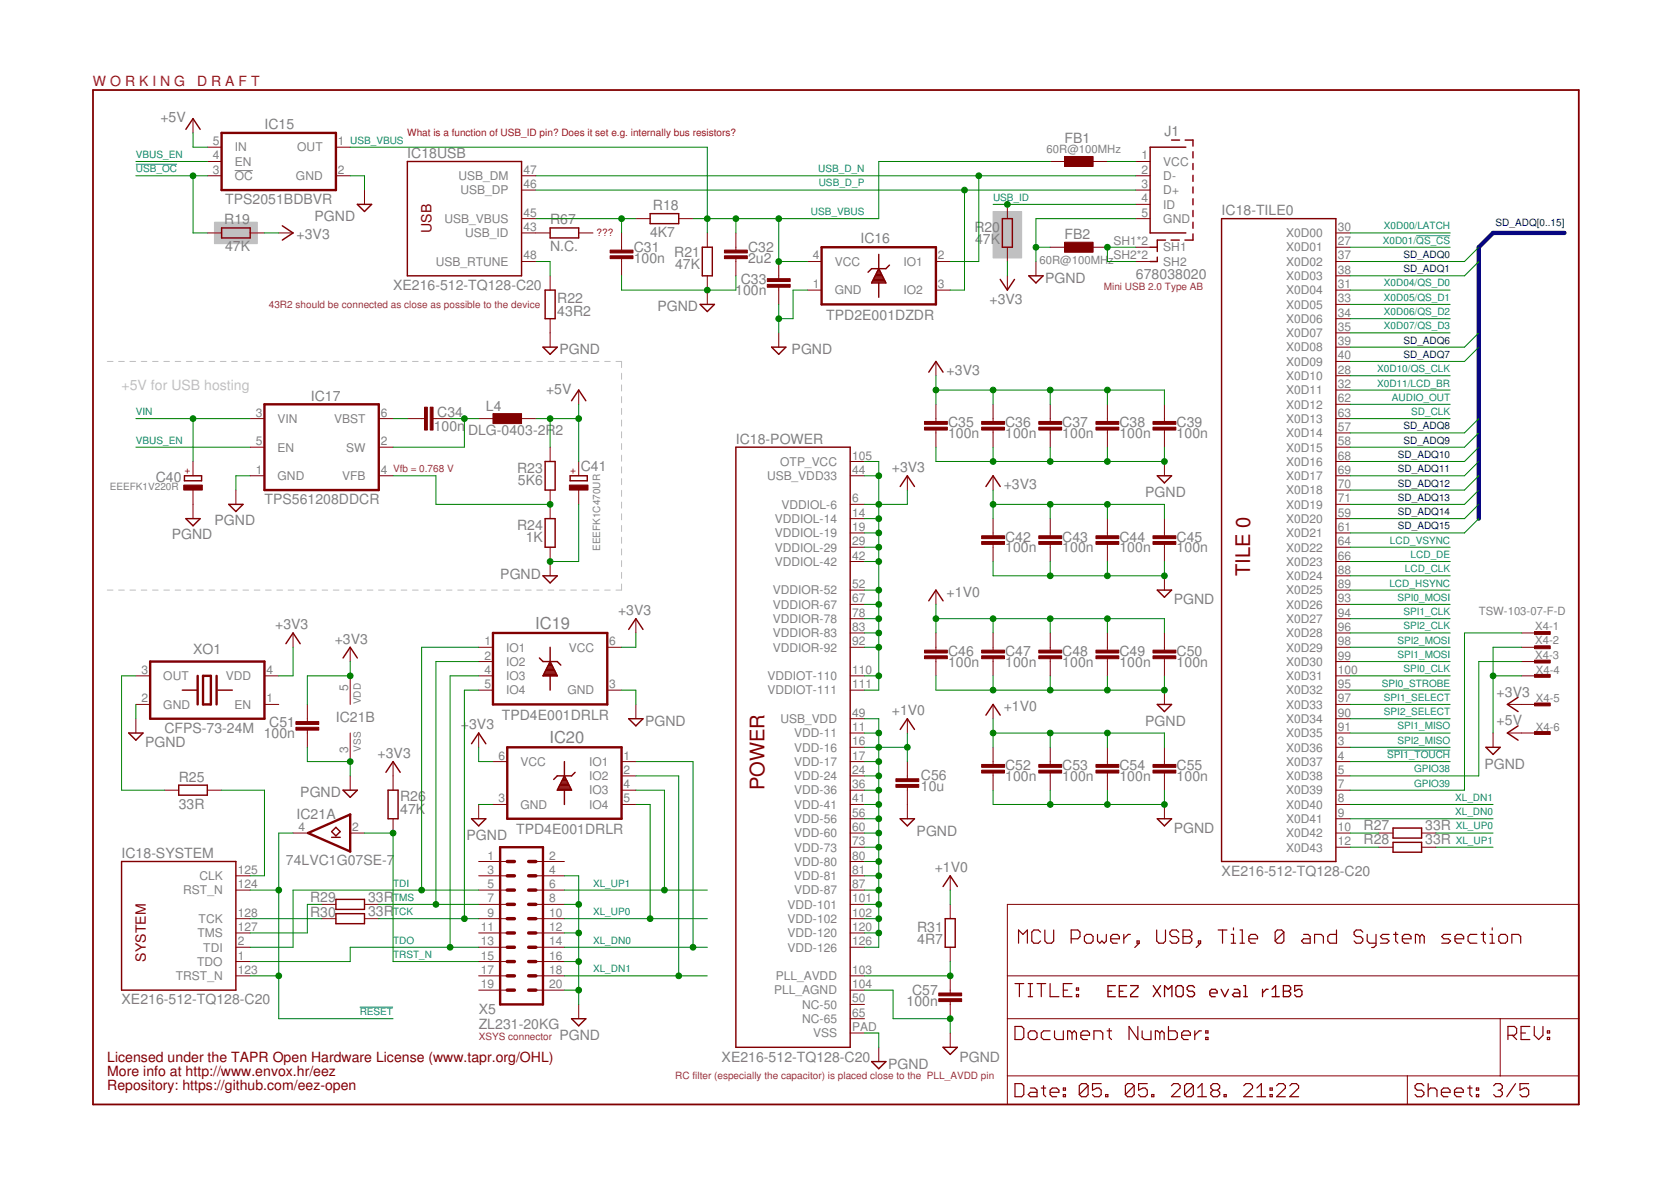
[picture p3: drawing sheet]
<svg xmlns="http://www.w3.org/2000/svg" width="297mm" height="210mm" viewBox="0 0 297 210" stroke-linecap="round" stroke-linejoin="round" font-family="sans-serif">
<defs><g id="words">
<g font-size="3.6" fill="#800000">
<text x="222.2" y="102.3" transform="rotate(-90 222.2 102.3)">TILE 0</text>
<text x="135.9" y="140.4" transform="rotate(-90 135.9 140.4)">POWER</text>
</g>
<g font-size="2.9" fill="#808080">
<text x="95.1" y="111.8">IC19</text>
<text x="97.7" y="132.1">IC20</text>
</g>
<g font-size="2.5" fill="#f00">
<text x="16.5" y="15.4">W O R K I N G</text>
<text x="35" y="15.4">D R A F T</text>
</g>
<g font-size="2.5" fill="#808080">
<text x="28.5" y="21.7">+5V</text>
<text x="47" y="23">IC15</text>
<text x="72.4" y="28.1">IC18USB</text>
<text x="189.2" y="25.4">FB1</text>
<text x="207" y="24.3">J1</text>
<text x="39.9" y="39.9">R19</text>
<text x="40" y="36.3">TPS2051BDBVR</text>
<text x="55.9" y="39.4">PGND</text>
<text x="97.8" y="39.9">R67</text>
<text x="116.1" y="37.4">R18</text>
<text x="173.2" y="41.2">R20</text>
<text x="217.2" y="38.2">IC18-TILE0</text>
<text x="40" y="44.7">47K</text>
<text x="52.7" y="42.5">+3V3</text>
<text x="97.8" y="44.7">N.C.</text>
<text x="112.7" y="46.7">100n</text>
<text x="112.7" y="44.8">C31</text>
<text x="115.6" y="42.2">4K7</text>
<text x="119.9" y="45.6">R21</text>
<text x="120" y="47.9">47K</text>
<text x="133" y="46.7">2u2</text>
<text x="133" y="44.8">C32</text>
<text x="152.9" y="43.2">IC16</text>
<text x="173.3" y="43.4">4</text>
<text x="174.7" y="43.4">7K</text>
<text x="189.2" y="42.6">FB2</text>
<text x="69.9" y="51.6">XE216-512-TQ128-C20</text>
<text x="99.1" y="53.9">R22</text>
<text x="130.7" y="52.4">100n</text>
<text x="131.7" y="50.5">C33</text>
<text x="175.9" y="54">+3V3</text>
<text x="185.8" y="50.3">PGND</text>
<text x="201.9" y="49.6">678038020</text>
<text x="99.1" y="56.1">43R2</text>
<text x="116.9" y="55.4">PGND</text>
<text x="146.9" y="57">TPD2E001DZDR</text>
<text x="99.4" y="62.9">PGND</text>
<text x="140.7" y="63">PGND</text>
<text x="55.3" y="71.2">IC17</text>
<text x="97.1" y="70">+5V</text>
<text x="168.3" y="66.7">+3V3</text>
<text x="77.1" y="76.6">100n</text>
<text x="77.7" y="74">C34</text>
<text x="83.2" y="77.3">DLG-0403-2R2</text>
<text x="86.4" y="73">L4</text>
<text x="168.5" y="77.8">100n</text>
<text x="168.5" y="75.9">C35</text>
<text x="178.7" y="77.8">100n</text>
<text x="178.7" y="75.9">C36</text>
<text x="188.8" y="77.8">100n</text>
<text x="188.8" y="75.9">C37</text>
<text x="199" y="77.8">100n</text>
<text x="199" y="75.9">C38</text>
<text x="209.2" y="77.8">100n</text>
<text x="209.2" y="75.9">C39</text>
<text x="103.2" y="83.7">C41</text>
<text x="130.8" y="78.9">IC18-POWER</text>
<text x="158.5" y="83.9">+3V3</text>
<text x="27.7" y="85.6">C40</text>
<text x="47" y="89.6">TPS561208DDCR</text>
<text x="91.9" y="84">R23</text>
<text x="92.1" y="86.2">5K6</text>
<text x="178.4" y="87">+3V3</text>
<text x="203.6" y="88.4">PGND</text>
<text x="30.5" y="95.9">PGND</text>
<text x="38.1" y="93.3">PGND</text>
<text x="91.9" y="94.2">R24</text>
<text x="93.5" y="96.4">1K</text>
<text x="178.7" y="98.2">100n</text>
<text x="178.7" y="96.2">C42</text>
<text x="188.8" y="98.2">100n</text>
<text x="188.8" y="96.2">C43</text>
<text x="199" y="98.2">100n</text>
<text x="199" y="96.2">C44</text>
<text x="209.2" y="98.2">100n</text>
<text x="209.2" y="96.2">C45</text>
<text x="88.9" y="102.8">PGND</text>
<text x="168.3" y="106">+1V0</text>
<text x="208.6" y="107.4">PGND</text>
<text x="48.9" y="111.9">+3V3</text>
<text x="109.9" y="109.3">+3V3</text>
<text x="34.3" y="116.3">XO1</text>
<text x="59.5" y="114.4">+3V3</text>
<text x="168.5" y="118.5">100n</text>
<text x="168.5" y="116.6">C46</text>
<text x="178.7" y="118.5">100n</text>
<text x="178.7" y="116.6">C47</text>
<text x="188.8" y="118.5">100n</text>
<text x="188.8" y="116.6">C48</text>
<text x="199" y="118.5">100n</text>
<text x="199" y="116.6">C49</text>
<text x="209.2" y="118.5">100n</text>
<text x="209.2" y="116.6">C50</text>
<text x="266" y="123.8">+3V3</text>
<text x="29.2" y="130.3">CFPS-73-24M</text>
<text x="46.9" y="131.2">100n</text>
<text x="47.9" y="129.3">C51</text>
<text x="59.7" y="128.4">IC21B</text>
<text x="81.9" y="129.6">+3V3</text>
<text x="89.2" y="127.9">TPD4E001DRLR</text>
<text x="114.7" y="129">PGND</text>
<text x="158.5" y="127.1">+1V0</text>
<text x="178.4" y="126.3">+1V0</text>
<text x="203.6" y="129">PGND</text>
<text x="266" y="128.9">+5V</text>
<text x="25.8" y="132.8">PGND</text>
<text x="67.1" y="134.7">+3V3</text>
<text x="178.7" y="136.9">C52</text>
<text x="188.8" y="136.9">C53</text>
<text x="199" y="136.9">C54</text>
<text x="209.2" y="136.9">C55</text>
<text x="263.9" y="136.6">PGND</text>
<text x="31.8" y="143.7">33R</text>
<text x="31.8" y="138.9">R25</text>
<text x="53.4" y="141.7">PGND</text>
<text x="71.1" y="142.4">R26</text>
<text x="163.7" y="140.6">10u</text>
<text x="163.7" y="138.7">C56</text>
<text x="178.7" y="138.8">100n</text>
<text x="188.8" y="138.8">100n</text>
<text x="199" y="138.8">100n</text>
<text x="209.2" y="138.8">100n</text>
<text x="52.7" y="145.5">IC21A</text>
<text x="71.1" y="144.6">47K</text>
<text x="82.9" y="149.3">PGND</text>
<text x="91.8" y="148.2">TPD4E001DRLR</text>
<text x="162.9" y="148.6">PGND</text>
<text x="208.6" y="148.1">PGND</text>
<text x="242.4" y="147.5">R27</text>
<text x="253.3" y="147.5">33R</text>
<text x="21.6" y="152.5">IC18-SYSTEM</text>
<text x="50.8" y="153.8">74LVC1G07SE-7</text>
<text x="166.2" y="155">+1V0</text>
<text x="217.2" y="155.7">XE216-512-TQ128-C20</text>
<text x="242.4" y="150.1">R28</text>
<text x="253.3" y="150.1">33R</text>
<text x="55.1" y="160.2">R29</text>
<text x="65.4" y="160.2">33R</text>
<text x="55.1" y="163.1">R30</text>
<text x="65.4" y="162.8">33R</text>
<text x="163" y="167.9">4R7</text>
<text x="163" y="165.6">R31</text>
<text x="21.6" y="178.5">XE216-512-TQ128-C20</text>
<text x="161.2" y="178.8">100n</text>
<text x="162.2" y="176.9">C57</text>
<text x="85.1" y="183">ZL231-20KG</text>
<text x="85.1" y="180.3">X5</text>
<text x="99.4" y="184.9">PGND</text>
<text x="128.3" y="188.7">XE216-512-TQ128-C20</text>
<text x="157.9" y="190">PGND</text>
<text x="170.6" y="188.7">PGND</text>
</g>
<g font-size="2.5" fill="#800000">
<text x="76.7" y="41.4" transform="rotate(-90 76.7 41.4)">USB</text>
<text x="25.9" y="170.9" transform="rotate(-90 25.9 170.9)">SYSTEM</text>
<text x="19.1" y="188.7">Licensed under the TAPR Open Hardware License (www.tapr.org/OHL)</text>
<text x="19.1" y="191.2">More info at http://www.envox.hr/eez</text>
<text x="19.1" y="193.8">Repository: https://github.com/eez-open</text>
</g>
<text font-size="2.5" fill="#c0c0c0" x="21.6" y="69.3">+5V for USB hosting</text>
<g font-size="2.1" fill="#808080">
<text x="37.8" y="28.3">4</text>
<text x="37.8" y="25.8">5</text>
<text x="41.7" y="29.5">EN</text>
<text x="41.7" y="26.9">IN</text>
<text x="52.8" y="26.9">OUT</text>
<text x="60.1" y="25.8">1</text>
<text x="202.9" y="28.3">1</text>
<text x="206.8" y="29.5">VCC</text>
<text x="37.8" y="30.9">3</text>
<text x="41.7" y="32">OC</text>
<text x="52.6" y="32">GND</text>
<text x="60.1" y="30.9">2</text>
<text x="81.5" y="32">USB_DM</text>
<text x="81.9" y="34.5">USB_DP</text>
<text x="93.1" y="33.4">46</text>
<text x="93.1" y="30.9">47</text>
<text x="202.9" y="36">4</text>
<text x="202.9" y="33.4">3</text>
<text x="202.9" y="30.9">2</text>
<text x="206.8" y="34.5">D+</text>
<text x="206.8" y="32">D-</text>
<text x="79" y="39.6">USB_VBUS</text>
<text x="93.1" y="38.5">45</text>
<text x="93.1" y="41">43</text>
<text x="202.9" y="38.5">5</text>
<text x="206.8" y="39.6">GND</text>
<text x="206.8" y="37.1">ID</text>
<text x="237.8" y="41">30</text>
<text x="77.4" y="47.2">USB_RTUNE</text>
<text x="82.7" y="42.2">USB_ID</text>
<text x="93.1" y="46.1">48</text>
<text x="144.5" y="46.1">4</text>
<text x="148.4" y="47.2">VCC</text>
<text x="160.6" y="47.2">IO1</text>
<text x="166.7" y="46.1">2</text>
<text x="197.9" y="43.6">SH1*2</text>
<text x="197.9" y="46.1">SH2*2</text>
<text x="206.8" y="44.7">SH1</text>
<text x="206.8" y="47.2">SH2</text>
<text x="228.6" y="42.2">X0D00</text>
<text x="228.6" y="44.7">X0D01</text>
<text x="228.6" y="47.2">X0D02</text>
<text x="237.8" y="43.6">27</text>
<text x="237.8" y="46.1">37</text>
<text x="144.5" y="51.2">1</text>
<text x="148.4" y="52.3">GND</text>
<text x="160.6" y="52.3">IO2</text>
<text x="166.7" y="51.2">3</text>
<text x="228.6" y="49.8">X0D03</text>
<text x="228.6" y="52.3">X0D04</text>
<text x="237.8" y="48.7">38</text>
<text x="237.8" y="51.2">31</text>
<text x="237.8" y="53.7">33</text>
<text x="228.6" y="54.9">X0D05</text>
<text x="228.6" y="57.4">X0D06</text>
<text x="228.6" y="59.9">X0D07</text>
<text x="237.8" y="56.3">34</text>
<text x="237.8" y="58.8">35</text>
<text x="228.6" y="62.5">X0D08</text>
<text x="228.6" y="65">X0D09</text>
<text x="237.8" y="61.4">39</text>
<text x="237.8" y="63.9">40</text>
<text x="228.6" y="67.6">X0D10</text>
<text x="228.6" y="70.1">X0D11</text>
<text x="237.8" y="66.4">28</text>
<text x="237.8" y="69">32</text>
<text x="237.8" y="71.5">62</text>
<text x="45.5" y="74.1">3</text>
<text x="49.3" y="75.2">VIN</text>
<text x="59.4" y="75.2">VBST</text>
<text x="67.7" y="74.1">6</text>
<text x="228.6" y="72.6">X0D12</text>
<text x="228.6" y="75.2">X0D13</text>
<text x="228.6" y="77.7">X0D14</text>
<text x="237.8" y="74.1">63</text>
<text x="237.8" y="76.6">57</text>
<text x="45.5" y="79.1">5</text>
<text x="49.3" y="80.2">EN</text>
<text x="61.6" y="80.2">SW</text>
<text x="67.7" y="79.1">2</text>
<text x="138.7" y="82.8">OTP_VCC</text>
<text x="151.5" y="81.7">105</text>
<text x="228.6" y="80.2">X0D15</text>
<text x="228.6" y="82.8">X0D16</text>
<text x="237.8" y="79.1">58</text>
<text x="237.8" y="81.7">68</text>
<text x="45.5" y="84.2">1</text>
<text x="49.3" y="85.3">GND</text>
<text x="60.8" y="85.3">VFB</text>
<text x="67.7" y="84.2">4</text>
<text x="136.3" y="85.3">USB_VDD33</text>
<text x="151.5" y="89.3">6</text>
<text x="151.5" y="84.2">44</text>
<text x="228.6" y="85.3">X0D17</text>
<text x="228.6" y="87.9">X0D18</text>
<text x="237.8" y="84.2">69</text>
<text x="237.8" y="86.7">70</text>
<text x="237.8" y="89.3">71</text>
<text x="137.7" y="92.9">VDDIOL-14</text>
<text x="137.7" y="95.5">VDDIOL-19</text>
<text x="138.9" y="90.4">VDDIOL-6</text>
<text x="151.5" y="91.8">14</text>
<text x="151.5" y="94.4">19</text>
<text x="228.6" y="90.4">X0D19</text>
<text x="228.6" y="92.9">X0D20</text>
<text x="228.6" y="95.5">X0D21</text>
<text x="237.8" y="91.8">59</text>
<text x="237.8" y="94.4">61</text>
<text x="137.7" y="98">VDDIOL-29</text>
<text x="137.7" y="100.6">VDDIOL-42</text>
<text x="151.5" y="96.9">29</text>
<text x="151.5" y="99.4">42</text>
<text x="228.6" y="98">X0D22</text>
<text x="228.6" y="100.6">X0D23</text>
<text x="237.8" y="96.9">64</text>
<text x="237.8" y="99.4">66</text>
<text x="237.8" y="102">88</text>
<text x="137.4" y="105.6">VDDIOR-52</text>
<text x="151.5" y="104.5">52</text>
<text x="151.5" y="107.1">67</text>
<text x="228.6" y="103.1">X0D24</text>
<text x="228.6" y="105.6">X0D25</text>
<text x="237.8" y="104.5">89</text>
<text x="237.8" y="107.1">93</text>
<text x="137.4" y="108.2">VDDIOR-67</text>
<text x="137.4" y="110.7">VDDIOR-78</text>
<text x="137.4" y="113.3">VDDIOR-83</text>
<text x="151.5" y="109.6">78</text>
<text x="151.5" y="112.1">83</text>
<text x="228.6" y="108.2">X0D26</text>
<text x="228.6" y="110.7">X0D27</text>
<text x="228.6" y="113.3">X0D28</text>
<text x="237.8" y="109.6">94</text>
<text x="237.8" y="112.1">96</text>
<text x="25.1" y="119.8">3</text>
<text x="47.4" y="119.8">4</text>
<text x="86.1" y="114.7">1</text>
<text x="86.1" y="117.2">2</text>
<text x="86.1" y="119.8">4</text>
<text x="90" y="115.8">IO1</text>
<text x="90" y="118.3">IO2</text>
<text x="101.1" y="115.8">VCC</text>
<text x="108.3" y="114.7">6</text>
<text x="137.4" y="115.8">VDDIOR-92</text>
<text x="151.5" y="114.7">92</text>
<text x="151.5" y="119.8">110</text>
<text x="228.6" y="115.8">X0D29</text>
<text x="228.6" y="118.3">X0D30</text>
<text x="237.8" y="114.7">98</text>
<text x="237.8" y="117.2">99</text>
<text x="237.8" y="119.8">100</text>
<text x="25.1" y="124.8">2</text>
<text x="29" y="120.9">OUT</text>
<text x="29" y="126">GND</text>
<text x="40.2" y="120.9">VDD</text>
<text x="41.7" y="126">EN</text>
<text x="47.4" y="124.8">1</text>
<text x="61.9" y="122.9" transform="rotate(-90 61.9 122.9)">5</text>
<text x="86.1" y="122.3">5</text>
<text x="90" y="120.9">IO3</text>
<text x="90" y="123.4">IO4</text>
<text x="100.9" y="123.4">GND</text>
<text x="108.3" y="122.3">3</text>
<text x="136.4" y="120.9">VDDIOT-110</text>
<text x="136.4" y="123.4">VDDIOT-111</text>
<text x="151.5" y="122.3">111</text>
<text x="228.6" y="120.9">X0D31</text>
<text x="228.6" y="123.4">X0D32</text>
<text x="228.6" y="126">X0D33</text>
<text x="237.8" y="122.3">95</text>
<text x="237.8" y="124.8">97</text>
<text x="138.7" y="128.5">USB_VDD</text>
<text x="141.2" y="131">VDD-11</text>
<text x="151.5" y="129.9">11</text>
<text x="151.5" y="127.4">49</text>
<text x="228.6" y="128.5">X0D34</text>
<text x="228.6" y="131">X0D35</text>
<text x="237.8" y="127.4">90</text>
<text x="237.8" y="129.9">91</text>
<text x="61.9" y="133.8" transform="rotate(-90 61.9 133.8)">3</text>
<text x="88.6" y="135">6</text>
<text x="92.5" y="136.1">VCC</text>
<text x="104.7" y="136.1">IO1</text>
<text x="110.9" y="135">1</text>
<text x="110.9" y="137.5">2</text>
<text x="141.2" y="133.6">VDD-16</text>
<text x="141.2" y="136.1">VDD-17</text>
<text x="151.5" y="132.5">16</text>
<text x="151.5" y="135">17</text>
<text x="151.5" y="137.5">24</text>
<text x="228.6" y="133.6">X0D36</text>
<text x="228.6" y="136.1">X0D37</text>
<text x="237.8" y="132.5">3</text>
<text x="237.8" y="135">4</text>
<text x="237.8" y="137.5">5</text>
<text x="88.6" y="142.6">3</text>
<text x="92.5" y="143.7">GND</text>
<text x="104.7" y="138.7">IO2</text>
<text x="104.7" y="141.2">IO3</text>
<text x="104.7" y="143.7">IO4</text>
<text x="110.9" y="140.1">4</text>
<text x="110.9" y="142.6">5</text>
<text x="141.2" y="138.7">VDD-24</text>
<text x="141.2" y="141.2">VDD-36</text>
<text x="141.2" y="143.7">VDD-41</text>
<text x="151.5" y="140.1">36</text>
<text x="151.5" y="142.6">41</text>
<text x="228.6" y="138.7">X0D38</text>
<text x="228.6" y="141.2">X0D39</text>
<text x="228.6" y="143.7">X0D40</text>
<text x="237.8" y="140.1">7</text>
<text x="237.8" y="142.6">8</text>
<text x="53.1" y="147.7">4</text>
<text x="62.6" y="147.7">2</text>
<text x="141.2" y="146.3">VDD-56</text>
<text x="141.2" y="148.8">VDD-60</text>
<text x="151.5" y="145.2">56</text>
<text x="151.5" y="147.7">60</text>
<text x="228.6" y="146.3">X0D41</text>
<text x="228.6" y="148.8">X0D42</text>
<text x="237.8" y="145.2">9</text>
<text x="237.8" y="147.7">10</text>
<text x="42.3" y="155.3">125</text>
<text x="86.7" y="152.8">1</text>
<text x="86.7" y="155.3">3</text>
<text x="97.6" y="152.8">2</text>
<text x="97.6" y="155.3">4</text>
<text x="141.2" y="151.4">VDD-73</text>
<text x="141.2" y="153.9">VDD-80</text>
<text x="151.5" y="150.2">73</text>
<text x="151.5" y="152.8">80</text>
<text x="151.5" y="155.3">81</text>
<text x="228.6" y="151.4">X0D43</text>
<text x="237.8" y="150.2">12</text>
<text x="32.6" y="159">RST_N</text>
<text x="35.4" y="156.4">CLK</text>
<text x="42.3" y="157.9">124</text>
<text x="86.7" y="157.9">5</text>
<text x="86.7" y="160.4">7</text>
<text x="97.6" y="157.9">6</text>
<text x="97.6" y="160.4">8</text>
<text x="140" y="161.5">VDD-101</text>
<text x="141.2" y="156.4">VDD-81</text>
<text x="141.2" y="159">VDD-87</text>
<text x="151.5" y="160.4">101</text>
<text x="151.5" y="157.9">87</text>
<text x="35.1" y="166.6">TMS</text>
<text x="35.3" y="164">TCK</text>
<text x="42.3" y="162.9">128</text>
<text x="42.3" y="165.5">127</text>
<text x="85.5" y="165.5">11</text>
<text x="86.7" y="162.9">9</text>
<text x="97.6" y="162.9">10</text>
<text x="97.6" y="165.5">12</text>
<text x="140" y="164">VDD-102</text>
<text x="140" y="166.6">VDD-120</text>
<text x="151.5" y="162.9">102</text>
<text x="151.5" y="165.5">120</text>
<text x="35.1" y="171.7">TDO</text>
<text x="36.1" y="169.1">TDI</text>
<text x="42.3" y="168">2</text>
<text x="42.3" y="170.5">1</text>
<text x="42.3" y="173.1">123</text>
<text x="85.5" y="168">13</text>
<text x="85.5" y="170.5">15</text>
<text x="85.5" y="173.1">17</text>
<text x="97.6" y="168">14</text>
<text x="97.6" y="170.5">16</text>
<text x="97.6" y="173.1">18</text>
<text x="140" y="169.1">VDD-126</text>
<text x="151.5" y="168">126</text>
<text x="151.5" y="173.1">103</text>
<text x="31.3" y="174.2">TRST_N</text>
<text x="85.5" y="175.6">19</text>
<text x="97.6" y="175.6">20</text>
<text x="137.6" y="176.7">PLL_AGND</text>
<text x="137.9" y="174.2">PLL_AVDD</text>
<text x="142.6" y="179.3">NC-50</text>
<text x="151.5" y="175.6">104</text>
<text x="151.5" y="178.2">50</text>
<text x="142.6" y="181.8">NC-65</text>
<text x="144.5" y="184.4">VSS</text>
<text x="151.5" y="183.2">PAD</text>
<text x="151.5" y="180.7">65</text>
</g>
<g font-size="2" fill="#808080">
<text x="186" y="27.2">60R@100MHz</text>
<text x="184.8" y="46.9">60R@100MHz</text>
<text x="262.9" y="109.3">TSW-103-07-F-D</text>
<text x="272.9" y="112">X4-1</text>
<text x="272.9" y="117.1">X4-3</text>
<text x="272.9" y="114.5">X4-2</text>
<text x="273" y="119.7">X4-4</text>
<text x="273" y="124.8">X4-5</text>
<text x="273" y="129.9">X4-6</text>
</g>
<g font-size="1.8" fill="#008080">
<text x="24.1" y="28.1">VBUS_EN</text>
<text x="62.2" y="25.5">USB_VBUS</text>
<text x="24.1" y="30.6">USB_OC</text>
<text x="145.4" y="30.6">USB_D_N</text>
<text x="145.5" y="33.1">USB_D_P</text>
<text x="176.5" y="35.7">USB_ID</text>
<text x="144.2" y="38.2">USB_VBUS</text>
<text x="246" y="40.8">X0D00/LATCH</text>
<text x="245.8" y="43.3">X0D01/QS_CS</text>
<text x="246" y="50.9">X0D04/QS_D0</text>
<text x="246" y="53.5">X0D05/QS_D1</text>
<text x="246" y="56">X0D06/QS_D2</text>
<text x="246" y="58.5">X0D07/QS_D3</text>
<text x="244.8" y="68.7">X0D11/LCD_BR</text>
<text x="244.8" y="66.2">X0D10/QS_CLK</text>
<text x="247.4" y="71.2">AUDIO_OUT</text>
<text x="24.1" y="73.8">VIN</text>
<text x="250.8" y="73.8">SD_CLK</text>
<text x="24.1" y="78.9">VBUS_EN</text>
<text x="247.1" y="96.6">LCD_VSYNC</text>
<text x="249.7" y="101.7">LCD_CLK</text>
<text x="250.7" y="99.2">LCD_DE</text>
<text x="247" y="104.2">LCD_HSYNC</text>
<text x="248.4" y="106.8">SPI0_MOSI</text>
<text x="249.5" y="111.9">SPI2_CLK</text>
<text x="249.5" y="109.3">SPI1_CLK</text>
<text x="248.4" y="116.9">SPI1_MOSI</text>
<text x="248.4" y="114.4">SPI2_MOSI</text>
<text x="249.5" y="119.5">SPI0_CLK</text>
<text x="245.6" y="122">SPI0_STROBE</text>
<text x="246" y="124.6">SPI1_SELECT</text>
<text x="246" y="127.1">SPI2_SELECT</text>
<text x="248.4" y="129.6">SPI1_MISO</text>
<text x="246.6" y="134.7">SPI1_TOUCH</text>
<text x="248.4" y="132.2">SPI2_MISO</text>
<text x="251.4" y="137.3">GPIO38</text>
<text x="251.4" y="139.8">GPIO39</text>
<text x="258.7" y="142.3">XL_DN1</text>
<text x="258.7" y="144.9">XL_DN0</text>
<text x="258.8" y="147.4">XL_UP0</text>
<text x="258.8" y="150">XL_UP1</text>
<text x="69.9" y="157.6">TDI</text>
<text x="69.9" y="160.1">TMS</text>
<text x="105.4" y="157.6">XL_UP1</text>
<text x="69.9" y="162.7">TCK</text>
<text x="69.9" y="167.7">TDO</text>
<text x="105.4" y="167.7">XL_DN0</text>
<text x="105.4" y="162.7">XL_UP0</text>
<text x="69.9" y="170.3">TRST_N</text>
<text x="105.4" y="172.8">XL_DN1</text>
<text x="63.9" y="180.4">RESET</text>
</g>
<g font-size="1.8" fill="#f00">
<text x="72.4" y="24.3">What is a function of USB_ID pin? Does it set e.g. internally bus resistors?</text>
<text x="106.1" y="42">???</text>
</g>
<g font-size="1.8" fill="#000080">
<text x="265.9" y="40.1">SD_ADQ[0..15]</text>
<text x="249.5" y="45.8">SD_ADQ0</text>
<text x="249.5" y="48.4">SD_ADQ1</text>
<text x="249.5" y="61.1">SD_ADQ6</text>
<text x="249.5" y="63.6">SD_ADQ7</text>
<text x="249.5" y="76.3">SD_ADQ8</text>
<text x="248.5" y="81.4">SD_ADQ10</text>
<text x="248.5" y="83.9">SD_ADQ11</text>
<text x="249.5" y="78.9">SD_ADQ9</text>
<text x="248.5" y="86.5">SD_ADQ12</text>
<text x="248.5" y="89">SD_ADQ13</text>
<text x="248.5" y="91.5">SD_ADQ14</text>
<text x="248.5" y="94.1">SD_ADQ15</text>
</g>
<g font-size="1.8" fill="#800080">
<text x="196.2" y="51.6">Mini USB 2.0 Type AB</text>
<text x="47.8" y="54.7">43R2 should be connected as close as possible to the device</text>
<text x="69.9" y="83.9">Vfb = 0.768 V</text>
<text x="85.1" y="184.9">XSYS connector</text>
<text x="120" y="191.9">RC filter (especially the capacitor) is placed close to the PLL_AVDD pin</text>
</g>
<g font-size="1.8" fill="#808080">
<text x="19.5" y="87.1">EEEFK1V220R</text>
<text x="106.7" y="97.9" transform="rotate(-90 106.7 97.9)">EEEFK1C470UR</text>
<text x="64.1" y="125.2" transform="rotate(-90 64.1 125.2)">VDD</text>
<text x="64.1" y="133.6" transform="rotate(-90 64.1 133.6)">VSS</text>
</g>
<g font-size="1.8" fill="#800000">
<text x="33.7" y="84.2" transform="rotate(-90 33.7 84.2)">+</text>
<text x="102.3" y="84.2" transform="rotate(-90 102.3 84.2)">+</text>
</g>
</g></defs>
<g fill="#c0c0c0" stroke="#c0c0c0" stroke-width=".18">
<path d="M38.1 39.5h7.6v3.8h-7.6z"/>
<path d="M176.5 37.6h5.1v8.2h-5.1z"/>
</g>
<g fill="none" stroke="#c0c0c0" stroke-width=".18">
<path d="M19.1 64.2h1M21.1 64.2h1M23.1 64.2h1M25.1 64.2h1M27.1 64.2h1M29.1 64.2h1M31.1 64.2h1M33.1 64.2h1M35.1 64.2h1.1M37.1 64.2h1.1M39.2 64.2h1M41.2 64.2h1"/>
<path d="M43.2 64.2h1M45.2 64.2h1M47.2 64.2h1M49.2 64.2h1M51.2 64.2h1M53.2 64.2h1M55.2 64.2h1M57.3 64.2h1M59.2 64.2h1.1M61.3 64.2h1M63.3 64.2h1M65.3 64.2h1"/>
<path d="M67.3 64.2h1M69.3 64.2h1M71.3 64.2h1M73.3 64.2h1M75.3 64.2h1M77.3 64.2h1M79.4 64.2h.9M81.4 64.2h1M83.4 64.2h1M85.4 64.2h1M87.4 64.2h1M89.4 64.2h1"/>
<path d="M91.4 64.2h1M93.4 64.2h1M95.4 64.2h1M97.4 64.2h1M99.4 64.2h1.1M101.5 64.2h1M103.5 64.2h1M105.5 64.2h1M107.5 64.2h1M109.5 64.2h1v1.1M110.5 66.3v1.1M110.5 68.4v1.1"/>
<path d="M110.5 70.5v1.1M110.5 72.6v1.1M110.5 74.7v1M110.5 76.7v1.1M110.5 78.8v1.1M110.5 80.9v1.1M110.5 83v1.1M110.5 85.1v1M110.5 87.1v1.1M110.5 89.2v1.1M110.5 91.3v1.1M110.5 93.4v1.1"/>
<path d="M110.5 95.5v1.1M110.5 97.6v1M110.5 99.6v1.1M19.1 104.9h1M21.1 104.9h1M23.1 104.9h1M25.1 104.9h1M27.1 104.9h1M29.1 104.9h1M31.1 104.9h1M33.1 104.9h1M35.1 104.9h1.1"/>
<path d="M37.1 104.9h1.1M39.2 104.9h1M41.2 104.9h1M43.2 104.9h1M45.2 104.9h1M47.2 104.9h1M49.2 104.9h1M51.2 104.9h1M53.2 104.9h1M55.2 104.9h1M57.3 104.9h1M59.2 104.9h1.1"/>
<path d="M61.3 104.9h1M63.3 104.9h1M65.3 104.9h1M67.3 104.9h1M69.3 104.9h1M71.3 104.9h1M73.3 104.9h1M75.3 104.9h1M77.3 104.9h1M79.4 104.9h.9M81.4 104.9h1M83.4 104.9h1"/>
<path d="M85.4 104.9h1M87.4 104.9h1M89.4 104.9h1M91.4 104.9h1M93.4 104.9h1M95.4 104.9h1M97.4 104.9h1M99.4 104.9h1.1M101.5 104.9h1M103.5 104.9h1M105.5 104.9h1M107.5 104.9h1"/>
<path d="M110.5 103.8v1.1h-1M110.5 101.7v1.1"/>
</g>
<path d="M41.7 30.3h3.2" fill="none" stroke="#808080" stroke-width=".18"/>
<g fill="none" stroke="#800000" stroke-width=".21">
<path d="M180.4 174.8h1.6M181.1 167.6v-2.3l.7 .8 .8-.8v2.3M181.2 174.8v2.3M182.8 174.8h.8M182.8 177.1h.8M183.2 174.8v2.3M184.3 174.8h1.6M185 165.7l-.4-.4h-.8l-.4 .4v1.5l.4 .4h.8l.4-.4M185.1 174.8v2.3M185.7 165.3v1.9l.4 .4h.8l.4-.4v-1.9M186.7 174.8v2.3h1.5M189 176h.8"/>
<path d="M190.4 166.9h1.2l.4-.4v-.8l-.4-.4h-1.2v2.3M190.6 174.8h-1.6v2.3h1.6M191.3 176.8h.4v.3h-.4zM191.3 175.6h.4v.4h-.4zM192.8 166.5l.3-.4h.8l.4 .4v.7l-.4 .4h-.8l-.3-.4zM195.1 166.1v1.1l.4 .4 .4-.4 .4 .4 .4-.4v-1.1M197.4 166.9h1.6v-.4l-.4-.4h-.8l-.4 .4v.7l.4 .4h.8M199.8 166.1v1.5M200.9 166.1h-.3l-.8 .8M202.1 167.2h.4v.4h-.4zM202.5 167.6l-.8 .8M205.6 165.3v1.9l.4 .4h.8l.4-.4v-1.9"/>
<path d="M209.5 165.7l-.4-.4h-.8l-.3 .4v.4l.3 .4h.8l.4 .4v.3l-.4 .4h-.8l-.3-.4M210.3 165.3h1.2l.4 .4v.4l-.4 .4 .4 .4v.3l-.4 .4h-1.2zM210.3 166.5h1.2M213 167.2h.4v.4h-.4zM213.4 167.6l-.8 .8M216.5 165.3h1.6M217.3 165.3v2.3M218.9 167.6h.7M218.9 166.1h.4v1.5M219.3 164.9v.4M220.4 165.3h.4v2.3M220.4 167.6h.8"/>
<path d="M222 166.9h1.5v-.4l-.3-.4h-.8l-.4 .4v.7l.4 .4h.8M228.2 165.7l-.4-.4h-.7l-.4 .4v1.5M228.2 165.7v1.5l-.4 .4h-.7l-.4-.4M228.2 165.7l-1.5 1.5M231.7 166.1h.8l.4 .4v1.1h-1.2l-.3-.4 .3-.3h1.2M233.7 167.6v-1.5h1.1l.4 .4v1.1M237.6 165.3v2.3h-1.2l-.4-.4v-.7l.4-.4h1.2M242.3 165.7l-.4-.4h-.8l-.4 .4v.4l.4 .4h.8l.4 .4v.3l-.4 .4h-.8l-.4-.4M243 166.1v1.1l.4 .4h1.2M244.6 166.1v1.9l-.4 .4h-.4M246.9 166.1h-1.1l-.4 .4 .4 .4h.7l.4 .3-.4 .4h-1.1M247.7 166.1h.8"/>
<path d="M248.1 165.7v1.5l.4 .4M249.3 166.9h1.5v-.4l-.4-.4h-.7l-.4 .4v.7l.4 .4h.7M252.4 166.5l-.4-.4h-.4v1.5M252.4 166.5v1.1M252.4 166.5l.4-.4 .4 .4v1.1M257.9 166.1h-1.2l-.4 .4 .4 .4h.8l.4 .3-.4 .4h-1.2M258.6 166.9h1.6v-.4l-.4-.4h-.8l-.4 .4v.7l.4 .4h.8M262.5 166.1h-1.2l-.3 .4v.7l.3 .4h1.2M263.3 166.1h.8M263.7 165.7v1.5l.4 .4M264.9 167.6h.7M264.9 166.1h.4v1.5"/>
<path d="M265.3 164.9v.4M266.4 166.5l.4-.4h.8l.4 .4v.7l-.4 .4h-.8l-.4-.4zM268.8 167.6v-1.5h1.1l.4 .4v1.1M180.4 182.4h1.2l.4 .4v1.6l-.4 .4h-1.2zM180.4 192.6h1.2l.4 .4v1.5l-.4 .4h-1.2zM182.8 183.6l.4-.4h.7l.4 .4v.8l-.4 .4h-.7l-.4-.4zM183.2 193.4h.7l.4 .4v1.1h-1.1l-.4-.4 .4-.4h1.1M185.1 193.4h.8M185.5 193v1.5l.4 .4M186.7 194.1h1.5v-.3l-.4-.4h-.8l-.3 .4v.7l.3 .4h.8M186.7 183.2h-1.2l-.4 .4v.8l.4 .4h1.2M187.5 183.2v1.2l.3 .4h1.2v-1.6"/>
<path d="M189 194.5h.4v.4h-.4zM189 193.4h.4v.4h-.4zM190.6 183.6l-.4-.4h-.4v1.6M190.6 183.6l.4-.4 .3 .4v1.2M190.6 183.6v1.2M192.1 184h1.6v-.4l-.4-.4h-.8l-.4 .4v.8l.4 .4h.8M193.4 193v1.5l-.4 .4h-.7l-.4-.4M193.4 193l-.4-.4h-.7l-.4 .4v1.5M193.4 193l-1.5 1.5M194.5 184.8v-1.6h1.1l.4 .4v1.2M195.7 192.6h-1.5v1.2l.8-.4h.4l.3 .4v.7l-.3 .4h-.8l-.4-.4M196.5 194.5h.4v.4h-.4z"/>
<path d="M196.8 183.2h.8M197.2 182.8v1.6l.4 .4M201.6 193v1.5l-.4 .4h-.8l-.4-.4M201.6 193l-.4-.4h-.8l-.4 .4v1.5M201.6 193l-1.6 1.5M202.3 182.4v2.4l-1.6-2.4v2.4M203 183.2v1.2l.4 .4h1.2v-1.6M203.9 192.6h-1.5v1.2l.8-.4h.4l.3 .4v.7l-.3 .4h-.8l-.4-.4M204.7 194.5h.4v.4h-.4zM206.2 183.6l-.4-.4h-.4v1.6M206.2 183.6v1.2M206.2 183.6l.3-.4 .4 .4v1.2"/>
<path d="M207.7 182.4v2.4h1.2l.4-.4v-.8l-.4-.4h-1.2M208.2 193l.4-.4h.8l.4 .4v.4l-1.6 1.5h1.6M210.1 184h1.5v-.4l-.4-.4h-.8l-.3 .4v.8l.3 .4h.8M212.1 193v1.5l-.4 .4h-.7l-.4-.4M212.1 193l-.4-.4h-.7l-.4 .4v1.5M212.1 193l-1.5 1.5M212.4 183.2v1.6M212.9 194.9h1.6M212.9 193.4l.8-.8v2.3M213.6 183.2h-.4l-.8 .8M214.3 184.4h.4v.4h-.4zM214.3 183.2h.4v.4h-.4z"/>
<path d="M215.6 193.8l-.4 .3v.4l.4 .4h.8l.4-.4v-.4l-.4-.3M215.6 193.8l-.4-.4v-.4l.4-.4h.8l.4 .4v.4l-.4 .4M215.6 193.8h.8M217.6 194.5h.4v.4h-.4zM221.1 193l.4-.4h.8l.4 .4v.4l-1.6 1.5h1.6M223.4 194.9h1.6M223.4 193.4l.8-.8v2.3M225.8 194.5h.4v.4h-.4zM225.8 193.4h.4v.4h-.4zM226.9 193l.4-.4h.8l.4 .4v.4l-1.6 1.5h1.6M229.3 193l.4-.4h.7l.4 .4v.4l-1.5 1.5h1.5M253.1 193l-.4-.4h-.8l-.4 .4v.4l.4 .4h.8l.4 .3v.4l-.4 .4h-.8l-.4-.4"/>
<path d="M253.9 193.8l.4-.4h.8l.3 .4v1.1M253.9 192.6v2.3M256.2 194.1h1.6v-.3l-.4-.4h-.8l-.4 .4v.7l.4 .4h.8M258.6 194.1h1.5v-.3l-.4-.4h-.7l-.4 .4v.7l.4 .4h.7M260.9 193.4h.8M261.3 193v1.5l.4 .4M262.4 194.5h.4v.4h-.4zM262.4 193.4h.4v.4h-.4zM265.5 193l.4-.4h.8l.4 .4v.4l-.4 .4M266.3 193.8h.4M266.7 193.8l.4 .3v.4l-.4 .4h-.8l-.4-.4M268.1 184h1.1l.4-.4v-.8l-.4-.4h-1.1v2.4"/>
<path d="M268.8 184l.8 .8M269.4 192.6l-1.6 2.3M270.4 183.6h.8M271.7 192.6h-1.5v1.2l.8-.4h.4l.3 .4v.7l-.3 .4h-.8l-.4-.4M271.9 182.4h-1.5v2.4h1.5M272.7 182.4v1.6l.8 .8 .8-.8v-1.6M275.1 184.4h.4v.4h-.4zM275.1 183.2h.4v.4h-.4z"/>
</g>
<path d="M16.5 16h264.1v180.3h-264.1z" fill="none" stroke="#800000" stroke-width=".32"/>
<g fill="none" stroke="#800000" stroke-width=".18">
<path d="M34.3 21.1v2.5M36.9 31.2h2.5M36.9 26.2h2.5M36.9 28.7h2.5M59.7 31.2h2.6M59.7 26.2h2.6M64.8 33.8v2.5M92.7 33.8h2.5M92.7 31.2h2.5M92.7 38.9h2.5M113 38.9h2.6M120.6 38.9h2.6"/>
<path d="M179.1 36.3v2.6M186.7 28.7h2.5M194.3 28.7h2.5M201.9 33.8h2.5M201.9 31.2h2.5M201.9 38.9h2.5M201.9 28.7h2.5M201.9 36.3h2.5M36.9 41.4h2.5M44.5 41.4h2.5M49.6 41.4h2.5M92.7 41.4h5.1"/>
<path d="M92.7 46.5h2.5M97.8 49v2.6M97.8 56.6v5.1M102.9 41.4h2.5M110.5 41.4v3M110.5 46v3M125.7 41.4v2.5M125.7 49v5.1M130.8 41.4v3M130.8 46v3M138.4 46.5v3M138.4 51.1v3"/>
<path d="M138.4 59.2v2.5M143.5 46.5h2.5M143.5 51.6h2.5M166.4 46.5h2.5M166.4 51.6h2.5M179.1 43.9v2.6M179.1 49v2.6M184.1 46.5v2.5M186.7 43.9h2.5M194.3 43.9h2.5M201.9 46.5h2.5M201.9 43.9h2.5"/>
<path d="M237.5 41.4h2.5M237.5 46.5h2.5M237.5 43.9h2.5M237.5 49h2.5M237.5 51.6h2.5M237.5 54.1h2.5M237.5 56.6h2.5M237.5 59.2h2.5M44.5 74.4h2.5M44.5 79.5h2.5M67.3 74.4h2.6M67.3 79.5h2.6"/>
<path d="M72.4 74.4h3.1M77 74.4h3M85.1 74.4h2.5M92.7 74.4h2.5M97.8 79.5v2.5M102.9 69.3v2.6M166.4 64.2v2.6M166.4 71.9v3M166.4 76.4v3.1M176.5 71.9v3M176.5 76.4v3.1M186.7 71.9v3"/>
<path d="M186.7 76.4v3.1M196.8 71.9v3M196.8 76.4v3.1M207 71.9v3M207 76.4v3.1M237.5 61.7h2.5M237.5 64.2h2.5M237.5 66.8h2.5M237.5 69.3h2.5M237.5 71.9h2.5M237.5 74.4h2.5M237.5 76.9h2.5"/>
<path d="M237.5 79.5h2.5M34.3 82v2.6M34.3 87.1v5.1M41.9 87.1v2.5M44.5 84.6h2.5M67.3 84.6h2.6M97.8 87.1v5.1M97.8 97.3v5M102.9 82v2.6M102.9 87.1v2.5M151.1 89.6h2.6M151.1 92.2h2.6"/>
<path d="M151.1 94.7h2.6M151.1 97.3h2.6M151.1 99.8h2.6M151.1 84.6h2.6M151.1 82h2.6M161.3 84.6v2.5M176.5 84.6v2.5M176.5 92.2v3M176.5 96.8v3M186.7 92.2v3M186.7 96.8v3M196.8 92.2v3"/>
<path d="M196.8 96.8v3M207 82v2.6M207 92.2v3M207 96.8v3M237.5 89.6h2.5M237.5 92.2h2.5M237.5 94.7h2.5M237.5 97.3h2.5M237.5 99.8h2.5M237.5 84.6h2.5M237.5 82h2.5M237.5 87.1h2.5"/>
<path d="M52.1 112.5v2.5M62.3 115v2.6M85.1 115h2.5M85.1 117.6h2.5M107.9 115h2.6M113 110v2.5M151.1 104.9h2.6M151.1 107.4h2.6M151.1 110h2.6M151.1 112.5h2.6M151.1 115h2.6M166.4 104.9v2.5"/>
<path d="M166.4 112.5v3M166.4 117.1v3M176.5 112.5v3M176.5 117.1v3M186.7 112.5v3M186.7 117.1v3M196.8 112.5v3M196.8 117.1v3M207 102.3v2.6M207 112.5v3M207 117.1v3M237.5 104.9h2.5"/>
<path d="M237.5 107.4h2.5M237.5 110h2.5M237.5 112.5h2.5M237.5 115h2.5M237.5 102.3h2.5M237.5 117.6h2.5M270.5 112.5h2.5M270.5 115h2.5M270.5 117.6h2.5M24.2 120.1h2.5M24.2 125.2h2.5M24.2 127.7v2.6"/>
<path d="M47 120.1h2.6M47 125.2h2.6M54.6 125.2v3M54.6 129.8v3M62.3 120.1v5.1M62.3 130.3v5.1M62.3 137.9v2.5M69.9 135.4v5M85.1 120.1h2.5M85.1 122.7h2.5M85.1 130.3v2.5M87.6 135.4h2.6"/>
<path d="M107.9 122.7h2.6M110.5 135.4h2.5M110.5 137.9h2.5M113 125.2v2.5M151.1 130.3h2.6M151.1 132.8h2.6M151.1 135.4h2.6M151.1 137.9h2.6M151.1 120.1h2.6M151.1 122.7h2.6M151.1 127.7h2.6M161.3 127.7v2.6"/>
<path d="M161.3 135.4v3M161.3 139.9v5.6M176.5 125.2v2.5M176.5 132.8v3.1M176.5 137.4v3M186.7 132.8v3.1M186.7 137.4v3M196.8 132.8v3.1M196.8 137.4v3M207 122.7v2.5M207 132.8v3.1M207 137.4v3"/>
<path d="M237.5 130.3h2.5M237.5 132.8h2.5M237.5 135.4h2.5M237.5 137.9h2.5M237.5 120.1h2.5M237.5 122.7h2.5M237.5 127.7h2.5M237.5 125.2h2.5M265.4 130.3v2.5M267.9 130.3h5.1M267.9 125.2h5.1M270.5 120.1h2.5"/>
<path d="M29.2 140.4h2.6M36.9 140.4h2.5M41.9 155.7h2.6M41.9 158.2h2.6M52.1 148.1h2.5M62.3 148.1h2.5M69.9 145.5v2.6M85.1 153.1h5.1M85.1 155.7h5.1M85.1 158.2h5.1M85.1 143v2.5M87.6 143h2.6"/>
<path d="M95.2 153.1h5.1M95.2 155.7h5.1M95.2 158.2h5.1M110.5 140.4h2.5M110.5 143h2.5M151.1 140.4h2.6M151.1 143h2.6M151.1 145.5h2.6M151.1 148.1h2.6M151.1 150.6h2.6M151.1 153.1h2.6M151.1 155.7h2.6"/>
<path d="M151.1 158.2h2.6M168.9 155.7v2.5M207 143v2.5M237.5 140.4h2.5M237.5 143h2.5M237.5 145.5h2.5M237.5 148.1h2.5M237.5 150.6h2.5M245.1 148.1h2.5M245.1 150.6h2.5M252.7 148.1h2.5M252.7 150.6h2.5"/>
<path d="M41.9 173.4h2.6M41.9 163.3h2.6M41.9 165.8h2.6M41.9 168.4h2.6M41.9 170.9h2.6M57.2 160.7h2.5M57.2 163.3h2.5M64.8 160.7h2.5M64.8 163.3h2.5M85.1 160.7h5.1M85.1 173.4h5.1M85.1 163.3h5.1"/>
<path d="M85.1 165.8h5.1M85.1 168.4h5.1M85.1 176h5.1M85.1 170.9h5.1M95.2 160.7h5.1M95.2 173.4h5.1M95.2 163.3h5.1M95.2 165.8h5.1M95.2 168.4h5.1M95.2 176h5.1M95.2 170.9h5.1M102.9 178.5v2.6"/>
<path d="M151.1 160.7h2.6M151.1 173.4h2.6M151.1 163.3h2.6M151.1 165.8h2.6M151.1 168.4h2.6M151.1 176h2.6M151.1 178.5h2.6M168.9 160.7v2.6M168.9 168.4v2.5M168.9 173.4v3.1M168.9 178v3.1M179.1 160.7h101.5v35.6h-101.5z"/>
<path d="M179.1 173.4h101.5M151.1 181.1h2.6M151.1 183.6h2.6M156.2 186.1v2.6M168.9 183.6v2.5M179.1 181.1h101.5M179.1 191.2h101.5M250.2 191.2v5.1M266.7 181.1v10.1"/>
</g>
<g fill="none" stroke="#800000" stroke-width=".23">
<path d="M197 176.2h.6M198.3 175.2h-1.3v1.9h1.3M199 176.2h.6M200.3 175.2h-1.3v1.9h1.3M201 175.2h1.3v.3l-1.3 1.3v.3h1.3M205 175.2l1.3 1.9M206.3 175.2l-1.3 1.9M207 177.1v-1.9l.7 .6 .6-.6v1.9M209.3 175.2h.7l.3 .3v1.3l-.3 .3h-.7l-.3-.3v-1.3zM212.3 175.5l-.3-.3h-.7l-.3 .3v.3l.3 .4h.7l.3 .3v.3l-.3 .3h-.7l-.3-.3M215.1 176.5h1.3v-.3l-.4-.4h-.6l-.3 .4v.6l.3 .3h.6M217.1 175.8l.6 1.3 .7-1.3"/>
<path d="M219.4 175.8h.6l.4 .4v.9h-1l-.3-.3 .3-.3h1M221.1 175.2h.3v1.9M221.1 177.1h.6M224.4 175.8v1.3M225.4 175.8h-.3l-.7 .7M226.1 177.1h1.3M226.1 175.8l.7-.6v1.9M228.1 175.2h1l.3 .3v.3l-.3 .4 .3 .3v.3l-.3 .3h-1zM228.1 176.2h1M231.4 175.2h-1.3v1l.7-.4h.3l.3 .4v.6l-.3 .3h-.6l-.4-.3"/>
</g>
<g fill="none" stroke="#800000" stroke-width=".25">
<path d="M33 23l1.3-1.9 1.3 1.9M63.5 36.3h2.6l-1.3 1.3zM72.4 28.7h20.3v20.3h-20.3zM115.6 38h5v1.8h-5zM178.2 38.9h1.8v5h-1.8zM208.3 24.9h1.4M210.7 24.9h1.4v1.1M210.8 26.2h-6.4v15.2h6.4M212.1 27v1.1M212.1 29.1v1M212.1 31.2v1M212.1 33.2v1.1"/>
<path d="M212.1 35.3v1.1M212.1 37.4v1.1M212.1 39.5v1.1M217.1 38.9h20.4v114.2h-20.4zM39.4 40.5h5.1v1.8h-5.1zM50.2 40.1l1.9 1.3-1.9 1.3M96.9 51.6h1.8v5h-1.8zM97.8 40.5h5.1v1.8h-5.1zM124.5 54.1h2.5l-1.3 1.3zM124.8 43.9h1.8v5.1h-1.8zM155 50.1h2.4M155.2 49.9h2.1"/>
<path d="M155.3 49.7h1.9M155.4 49.4h1.7M155.5 49.2h1.4M155.6 49h1.2M155.7 48.8h1M155.8 48.5h.8M155.9 48.3h.6M156 48.1h.4M156.1 47.9h.2M156.2 47.8l1.3 2.5h-2.6zM156.2 45.2v2.6M156.2 50.3v2.5"/>
<path d="M158.1 47.1l-.6 .7h-2.6l-.6 .6M177.8 49.7l1.3 1.9 1.2-1.9M182.9 49h2.5l-1.3 1.3zM204.4 43.9h1.3M205.7 45.7v.8h-1.3M207.2 42.7h-1.5v2M208.2 42.7h1.4M212.1 41.6v1.1h-1.5M96.5 61.7h2.6l-1.3 1.3zM101.6 71.2l1.3-1.9 1.2 1.9M130.8 79.5h20.3v106.6h-20.3zM137.2 61.7h2.5l-1.3 1.3z"/>
<path d="M165.1 66.1l1.3-1.9 1.2 1.9M32.8 84.6h3v.8h-3zM33 92.2h2.6l-1.3 1.3zM40.7 89.6h2.5l-1.3 1.3zM96.9 82h1.8v5.1h-1.8zM96.9 92.2h1.8v5.1h-1.8zM101.3 84.6h3.1v.8h-3.1zM160 86.5l1.3-1.9 1.3 1.9M175.3 86.5l1.2-1.9 1.3 1.9M205.7 84.6h2.6l-1.3 1.2zM50.8 114.4l1.3-1.9 1.3 1.9M61 116.9l1.3-1.9 1.2 1.9"/>
<path d="M95.9 116.9l.6 .7h2.6l.6 .6M96.5 102.3h2.6l-1.3 1.3zM96.6 119.9h2.3M96.8 119.6h2M96.9 119.4h1.8M97 119.2h1.6M97.1 119h1.4M97.2 118.7h1.2M97.3 118.5h1M97.4 118.3h.8M97.5 118.1h.5M97.7 117.9h.2"/>
<path d="M97.8 117.6h.1M97.8 117.6l1.3 2.5h-2.6zM97.8 115v2.6M111.8 111.9l1.2-1.9 1.3 1.9M165.1 106.8l1.3-1.9 1.2 1.9M205.7 104.9h2.6l-1.3 1.3zM22.9 130.3h2.5l-1.2 1.3zM31.8 139.6h5.1v1.7h-5.1zM32.4 122.7h2.5M38.8 122.7h2.5M68.6 137.3l1.3-1.9 1.2 1.9M83.8 132.2l1.3-1.9 1.3 1.9"/>
<path d="M96.5 120.1h2.6M97.8 120.1v2.6M99.4 139.9h1.9M99.5 139.6h1.7M99.6 139.4h1.5M99.7 139.2h1.3M99.8 139h1.1M99.9 138.7h.9M100 138.5h.6M100.1 138.3h.4M100.2 138.1h.2M100.3 137.9l1.3 2.5h-2.5z"/>
<path d="M100.3 135.4v2.5M102.2 137.3l-.6 .6h-2.5l-.7 .6M111.8 127.7h2.5l-1.3 1.3zM160 129.6l1.3-1.9 1.3 1.9M175.3 127.1l1.2-1.9 1.3 1.9M205.7 125.2h2.6l-1.3 1.3zM264.1 132.8h2.6l-1.3 1.3zM269.9 123.9l-2 1.3 2 1.3M269.9 129l-2 1.3 2 1.3M21.6 153.1h20.3v22.9h-20.3zM58.9 147.8l.8-.8 .8 .8-.8 .8zM58.9 148.8h1.6"/>
<path d="M59.7 159.9h5.1v1.7h-5.1zM61 140.4h2.5l-1.2 1.3zM69 140.4h1.8v5.1h-1.8zM83.8 145.5h2.6l-1.3 1.3zM99.1 140.3h2.4M99.3 140.1h2.1M100.3 140.4v2.6M160 145.5h2.6l-1.3 1.3zM167.6 157.6l1.3-1.9 1.3 1.9M205.7 145.5h2.6l-1.3 1.3zM247.6 147.2h5.1v1.7h-5.1zM247.6 149.7h5.1v1.8h-5.1z"/>
<path d="M59.7 162.4h5.1v1.8h-5.1zM168 163.3h1.8v5.1h-1.8zM101.6 181.1h2.5l-1.2 1.2zM154.9 188.7h2.6l-1.3 1.2zM167.6 186.1h2.6l-1.3 1.3z"/>
</g>
<path d="M39.4 23.6h20.3v10.2h-20.3zM146 43.9h20.4v10.2h-20.4zM47 71.9h20.3v15.2h-20.3zM26.7 117.6h20.3v10.1h-20.3zM87.6 112.5h20.3v12.7h-20.3zM35.1 120.1v5.1M36.1 120.1h1.4v5.1h-1.4zM38.5 120.1v5.1M90.2 132.8h20.3v12.7h-20.3zM54.8 148.1l7.5-3.3v6.5zM88.9 150.6h7.6v27.9h-7.6z" fill="none" stroke="#800000" stroke-width=".42"/>
<g fill="none" stroke="#800000" stroke-width=".61">
<path d="M90.2 158.2h1.2M90.2 155.7h1.2M90.2 153.1h1.2M94 158.2h1.2M94 155.7h1.2M94 153.1h1.2M90.2 163.3h1.2M90.2 160.7h1.2M90.2 165.8h1.2M90.2 168.4h1.2M90.2 170.9h1.2M90.2 173.4h1.2"/>
<path d="M90.2 176h1.2M94 163.3h1.2M94 160.7h1.2M94 165.8h1.2M94 168.4h1.2M94 170.9h1.2M94 173.4h1.2M94 176h1.2"/>
</g>
<g fill="#800000" stroke="#800000" stroke-width=".18">
<path d="M166.9 177.5h4v.5h-4z"/>
<path d="M166.9 176.5h4v.5h-4z"/>
<path d="M128.8 45.5h4v.5h-4z"/>
<path d="M128.8 44.4h4v.6h-4z"/>
<path d="M108.5 45.5h4v.5h-4z"/>
<path d="M108.5 44.4h4v.6h-4z"/>
<path d="M136.4 49.5h4.1v.5h-4.1z"/>
<path d="M136.4 50.5h4.1v.6h-4.1z"/>
<path d="M159.3 139.4h4v.5h-4z"/>
<path d="M159.3 138.4h4v.5h-4z"/>
<path d="M184.7 75.9h4v.5h-4z"/>
<path d="M184.7 74.9h4v.5h-4z"/>
<path d="M194.8 75.9h4.1v.5h-4.1z"/>
<path d="M194.8 74.9h4.1v.5h-4.1z"/>
<path d="M174.5 75.9h4.1v.5h-4.1z"/>
<path d="M174.5 74.9h4.1v.5h-4.1z"/>
<path d="M205 75.9h4v.5h-4z"/>
<path d="M205 74.9h4v.5h-4z"/>
<path d="M164.3 75.9h4.1v.5h-4.1z"/>
<path d="M164.3 74.9h4.1v.5h-4.1z"/>
<path d="M174.5 96.2h4.1v.6h-4.1z"/>
<path d="M174.5 95.2h4.1v.5h-4.1z"/>
<path d="M184.7 96.2h4v.6h-4z"/>
<path d="M184.7 95.2h4v.5h-4z"/>
<path d="M194.8 96.2h4.1v.6h-4.1z"/>
<path d="M194.8 95.2h4.1v.5h-4.1z"/>
<path d="M205 96.2h4v.6h-4z"/>
<path d="M205 95.2h4v.5h-4z"/>
<path d="M184.7 116.6h4v.5h-4z"/>
<path d="M184.7 115.5h4v.6h-4z"/>
<path d="M194.8 116.6h4.1v.5h-4.1z"/>
<path d="M194.8 115.5h4.1v.6h-4.1z"/>
<path d="M174.5 116.6h4.1v.5h-4.1z"/>
<path d="M174.5 115.5h4.1v.6h-4.1z"/>
<path d="M205 116.6h4v.5h-4z"/>
<path d="M205 115.5h4v.6h-4z"/>
<path d="M164.3 116.6h4.1v.5h-4.1z"/>
<path d="M164.3 115.5h4.1v.6h-4.1z"/>
<path d="M174.5 136.9h4.1v.5h-4.1z"/>
<path d="M174.5 135.9h4.1v.5h-4.1z"/>
<path d="M184.7 136.9h4v.5h-4z"/>
<path d="M184.7 135.9h4v.5h-4z"/>
<path d="M194.8 136.9h4.1v.5h-4.1z"/>
<path d="M194.8 135.9h4.1v.5h-4.1z"/>
<path d="M205 136.9h4v.5h-4z"/>
<path d="M205 135.9h4v.5h-4z"/>
<path d="M52.6 129.3h4.1v.5h-4.1z"/>
<path d="M52.6 128.2h4.1v.6h-4.1z"/>
<path d="M75.5 72.4h.5v4h-.5z"/>
<path d="M76.5 72.4h.5v4h-.5z"/>
<path d="M87.6 73.5h5.1v1.8h-5.1z"/>
<path d="M32.7 86.2h3.3v.9h-3.3z"/>
<path d="M101.2 86.2h3.3v.9h-3.3z"/>
<path d="M272.8 117.3h2.8v.5h-2.8z"/>
<path d="M272.8 112.2h2.8v.6h-2.8z"/>
<path d="M272.8 114.8h2.8v.5h-2.8z"/>
<path d="M272.8 119.9h2.8v.5h-2.8z"/>
<path d="M272.8 124.9h2.8v.6h-2.8z"/>
<path d="M272.8 130h2.8v.5h-2.8z"/>
<path d="M189.2 27.8h5.1v1.8h-5.1z"/>
<path d="M189.2 43.1h5.1v1.7h-5.1z"/>
</g>
<path d="M278.1 41.4h-12.7l-2.5 2.5v48.3" fill="none" stroke="#000080" stroke-width=".76"/>
<g fill="none" stroke="#008000" stroke-width=".18">
<path d="M24.2 31.2h12.7M24.2 28.7h12.7M34.3 23.6v2.6h2.6M34.3 31.2v10.2h2.6M62.3 31.2h2.5v2.6M62.3 26.2h63.4v15.2M95.2 38.9h17.8M95.2 31.2h106.7M95.2 33.8h106.7M110.5 38.9v2.5M130.8 38.9v2.5M138.4 38.9v7.6h5.1"/>
<path d="M171.4 33.8v17.8h-2.5M174 31.2v15.3h-5.1M176.5 36.3h25.4M186.7 28.7h-30.5v10.2h-33M196.8 28.7h5.1M201.9 38.9h-17.8v7.6M47 41.4h2.6M95.2 46.5h2.6v2.5M110.5 49v2.6h20.3v-2.6M138.4 54.1v5.1M143.5 51.6h-2.5v5h-2.6M179.1 46.5v2.5"/>
<path d="M184.1 43.9h2.6M201.9 43.9h-5.1v2.6h5.1M240 43.9h17.8M240 51.6h17.8M240 54.1h17.8M240 56.6h17.8M240 59.2h17.8M240 41.4h17.8M262.9 43.9l-2.6 2.6h-20.3M262.9 46.5l-2.6 2.5h-20.3M262.9 59.2l-2.6 2.5h-20.3M24.2 79.5h20.3"/>
<path d="M24.2 74.4h20.3M34.3 74.4v7.6M69.9 74.4h2.5M80 74.4h5.1M82.5 74.4v5.1h-12.6M95.2 74.4h7.7M97.8 74.4v5.1M102.9 71.9v10.1M166.4 66.8v5.1M166.4 79.5v2.5h40.6v-2.5M166.4 69.3h40.6v2.6M176.5 69.3v2.6"/>
<path d="M176.5 79.5v2.5M186.7 69.3v2.6M186.7 79.5v2.5M196.8 69.3v2.6M196.8 79.5v2.5M240 69.3h17.8M240 74.4h17.8M240 71.9h17.8M240 66.8h17.8M262.9 79.5l-2.6 2.5h-20.3M262.9 61.7l-2.6 2.5h-20.3M262.9 74.4l-2.6 2.5h-20.3"/>
<path d="M262.9 76.9l-2.6 2.6h-20.3M44.5 84.6h-2.6v2.5M69.9 84.6h7.6v5h20.3M102.9 89.6v10.2h-5.1M153.7 82h2.5v40.7h-2.5M153.7 84.6h2.5M153.7 99.8h2.5M153.7 97.3h2.5M153.7 94.7h2.5M153.7 92.2h2.5M161.3 87.1v2.5h-7.6M176.5 89.6h30.5v2.6"/>
<path d="M176.5 99.8v2.5h30.5v-2.5M176.5 87.1v5.1M186.7 89.6v2.6M186.7 99.8v2.5M196.8 89.6v2.6M196.8 99.8v2.5M240 99.8h17.8M240 97.3h17.8M262.9 82l-2.6 2.6h-20.3M262.9 87.1l-2.6 2.5h-20.3M262.9 92.2l-2.6 2.5h-20.3M262.9 89.6l-2.6 2.6h-20.3"/>
<path d="M262.9 84.6l-2.6 2.5h-20.3M52.1 115v5.1h-2.5M62.3 117.6v2.5h-7.7v5.1M85.1 115h-10.1v43.2M85.1 117.6h-7.6v43.1M113 112.5v2.5h-2.5M153.7 115h2.5M153.7 110h2.5M153.7 104.9h2.5M153.7 112.5h2.5M153.7 107.4h2.5M166.4 107.4v5.1"/>
<path d="M166.4 110h40.6v2.5M176.5 110v2.5M186.7 110v2.5M196.8 110v2.5M240 102.3h17.8M240 115h17.8M240 110h17.8M240 104.9h17.8M240 112.5h17.8M240 107.4h17.8M240 117.6h17.8M270.5 115h-5.1v15.3"/>
<path d="M270.5 112.5h-10.2v27.9h-20.3M270.5 117.6h-7.6v20.3h-22.9M24.2 125.2v2.5M24.2 120.1h-2.6v20.3h7.6M54.6 132.8v2.6h7.7v2.5M85.1 122.7h-2.6v40.6M85.1 132.8v2.6h2.5M85.1 120.1h-5.1v48.3M110.5 122.7h2.5v2.5M113 135.4h10.2v33M113 137.9h7.6v35.5M153.7 127.7h2.5v40.7h-2.5"/>
<path d="M153.7 135.4h2.5M153.7 120.1h2.5M153.7 130.3h2.5M153.7 137.9h2.5M153.7 132.8h7.6M161.3 130.3v5.1M166.4 120.1v2.6h40.6v-2.6M176.5 130.3h30.5v2.5M176.5 120.1v2.6M176.5 127.7v5.1M186.7 120.1v2.6M186.7 130.3v2.5"/>
<path d="M196.8 120.1v2.6M196.8 130.3v2.5M240 122.7h17.8M240 135.4h17.8M240 120.1h17.8M240 127.7h17.8M240 130.3h17.8M240 132.8h17.8M240 125.2h17.8M265.4 120.1h5.1M39.4 140.4h7.6v15.3h-2.5M44.5 158.2h5.1"/>
<path d="M52.1 148.1h-2.5v33h20.3M64.8 148.1h5.1v22.8h15.2M85.1 143h2.5M85.1 158.2h-33v10.2h-7.6M100.3 155.7h2.6v22.8M100.3 158.2h25.4M113 143h2.6v20.3M113 140.4h5.1v17.8M153.7 155.7h2.5M153.7 143h2.5M153.7 158.2h2.5M153.7 153.1h2.5"/>
<path d="M153.7 150.6h2.5M153.7 148.1h2.5M153.7 145.5h2.5M153.7 140.4h2.5M168.9 158.2v2.5M176.5 140.4v2.6h30.5v-2.6M186.7 140.4v2.6M196.8 140.4v2.6M240 143h25.4M240 150.6h5.1M240 148.1h5.1M240 145.5h25.4"/>
<path d="M255.2 150.6h10.2M255.2 148.1h10.2M44.5 173.4h5.1M44.5 163.3h12.7M57.2 160.7h-2.6v5.1h-10.1M67.3 160.7h17.8M67.3 163.3h17.8M85.1 168.4h-22.8v2.5h-17.8M100.3 173.4h25.4M100.3 176h2.6M100.3 160.7h2.6M100.3 165.8h2.6"/>
<path d="M100.3 170.9h2.6M100.3 168.4h25.4M100.3 163.3h25.4M153.7 176h5v5.1h10.2v2.5M153.7 160.7h2.5M153.7 165.8h2.5M153.7 163.3h2.5M168.9 170.9v2.5h-15.2M153.7 183.6h2.5v2.5"/>
</g>
<g fill="#008000" stroke="#008000" stroke-width=".18">
<circle cx="168.9" cy="173.4" r=".51"/>
<circle cx="168.9" cy="181.1" r=".51"/>
<circle cx="125.7" cy="51.6" r=".51"/>
<circle cx="138.4" cy="56.6" r=".51"/>
<circle cx="207" cy="122.7" r=".51"/>
<circle cx="196.8" cy="122.7" r=".51"/>
<circle cx="186.7" cy="122.7" r=".51"/>
<circle cx="176.5" cy="122.7" r=".51"/>
<circle cx="176.5" cy="82" r=".51"/>
<circle cx="186.7" cy="82" r=".51"/>
<circle cx="196.8" cy="82" r=".51"/>
<circle cx="207" cy="82" r=".51"/>
<circle cx="184.1" cy="43.9" r=".51"/>
<circle cx="102.9" cy="160.7" r=".51"/>
<circle cx="102.9" cy="165.8" r=".51"/>
<circle cx="102.9" cy="170.9" r=".51"/>
<circle cx="102.9" cy="176" r=".51"/>
<circle cx="97.8" cy="99.8" r=".51"/>
<circle cx="196.8" cy="102.3" r=".51"/>
<circle cx="186.7" cy="102.3" r=".51"/>
<circle cx="207" cy="102.3" r=".51"/>
<circle cx="186.7" cy="143" r=".51"/>
<circle cx="196.8" cy="143" r=".51"/>
<circle cx="207" cy="143" r=".51"/>
<circle cx="62.3" cy="135.4" r=".51"/>
<circle cx="265.4" cy="120.1" r=".51"/>
<circle cx="156.2" cy="165.8" r=".51"/>
<circle cx="156.2" cy="163.3" r=".51"/>
<circle cx="156.2" cy="160.7" r=".51"/>
<circle cx="156.2" cy="158.2" r=".51"/>
<circle cx="156.2" cy="155.7" r=".51"/>
<circle cx="156.2" cy="153.1" r=".51"/>
<circle cx="156.2" cy="150.6" r=".51"/>
<circle cx="156.2" cy="148.1" r=".51"/>
<circle cx="156.2" cy="145.5" r=".51"/>
<circle cx="156.2" cy="143" r=".51"/>
<circle cx="156.2" cy="140.4" r=".51"/>
<circle cx="156.2" cy="137.9" r=".51"/>
<circle cx="156.2" cy="135.4" r=".51"/>
<circle cx="156.2" cy="132.8" r=".51"/>
<circle cx="161.3" cy="132.8" r=".51"/>
<circle cx="156.2" cy="130.3" r=".51"/>
<circle cx="176.5" cy="110" r=".51"/>
<circle cx="186.7" cy="110" r=".51"/>
<circle cx="196.8" cy="110" r=".51"/>
<circle cx="166.4" cy="110" r=".51"/>
<circle cx="196.8" cy="130.3" r=".51"/>
<circle cx="186.7" cy="130.3" r=".51"/>
<circle cx="176.5" cy="130.3" r=".51"/>
<circle cx="49.6" cy="158.2" r=".51"/>
<circle cx="49.6" cy="173.4" r=".51"/>
<circle cx="110.5" cy="38.9" r=".51"/>
<circle cx="174" cy="31.2" r=".51"/>
<circle cx="171.4" cy="33.8" r=".51"/>
<circle cx="130.8" cy="38.9" r=".51"/>
<circle cx="125.7" cy="38.9" r=".51"/>
<circle cx="138.4" cy="46.5" r=".51"/>
<circle cx="138.4" cy="38.9" r=".51"/>
<circle cx="156.2" cy="97.3" r=".51"/>
<circle cx="156.2" cy="94.7" r=".51"/>
<circle cx="156.2" cy="92.2" r=".51"/>
<circle cx="156.2" cy="89.6" r=".51"/>
<circle cx="156.2" cy="112.5" r=".51"/>
<circle cx="156.2" cy="110" r=".51"/>
<circle cx="156.2" cy="107.4" r=".51"/>
<circle cx="156.2" cy="104.9" r=".51"/>
<circle cx="156.2" cy="99.8" r=".51"/>
<circle cx="156.2" cy="120.1" r=".51"/>
<circle cx="156.2" cy="115" r=".51"/>
<circle cx="156.2" cy="84.6" r=".51"/>
<circle cx="176.5" cy="69.3" r=".51"/>
<circle cx="186.7" cy="69.3" r=".51"/>
<circle cx="196.8" cy="69.3" r=".51"/>
<circle cx="166.4" cy="69.3" r=".51"/>
<circle cx="196.8" cy="89.6" r=".51"/>
<circle cx="186.7" cy="89.6" r=".51"/>
<circle cx="176.5" cy="89.6" r=".51"/>
<circle cx="62.3" cy="120.1" r=".51"/>
<circle cx="196.8" cy="43.9" r=".51"/>
<circle cx="75" cy="158.2" r=".51"/>
<circle cx="77.5" cy="160.7" r=".51"/>
<circle cx="82.5" cy="163.3" r=".51"/>
<circle cx="80" cy="168.4" r=".51"/>
<circle cx="120.6" cy="173.4" r=".51"/>
<circle cx="123.2" cy="168.4" r=".51"/>
<circle cx="115.6" cy="163.3" r=".51"/>
<circle cx="118.1" cy="158.2" r=".51"/>
<circle cx="69.9" cy="148.1" r=".51"/>
<circle cx="97.8" cy="89.6" r=".51"/>
<circle cx="82.5" cy="74.4" r=".51"/>
<circle cx="34.3" cy="74.4" r=".51"/>
<circle cx="102.9" cy="74.4" r=".51"/>
<circle cx="97.8" cy="74.4" r=".51"/>
<circle cx="34.3" cy="31.2" r=".51"/>
<circle cx="179.1" cy="36.3" r=".51"/>
</g>
<path d="M24.2 29.2h7.3M251.8 41.9h6M246.6 133.3h11.2M63.9 179h6" fill="none" stroke="#008080" stroke-width=".18"/>
<use href="#words"/>
</svg>
